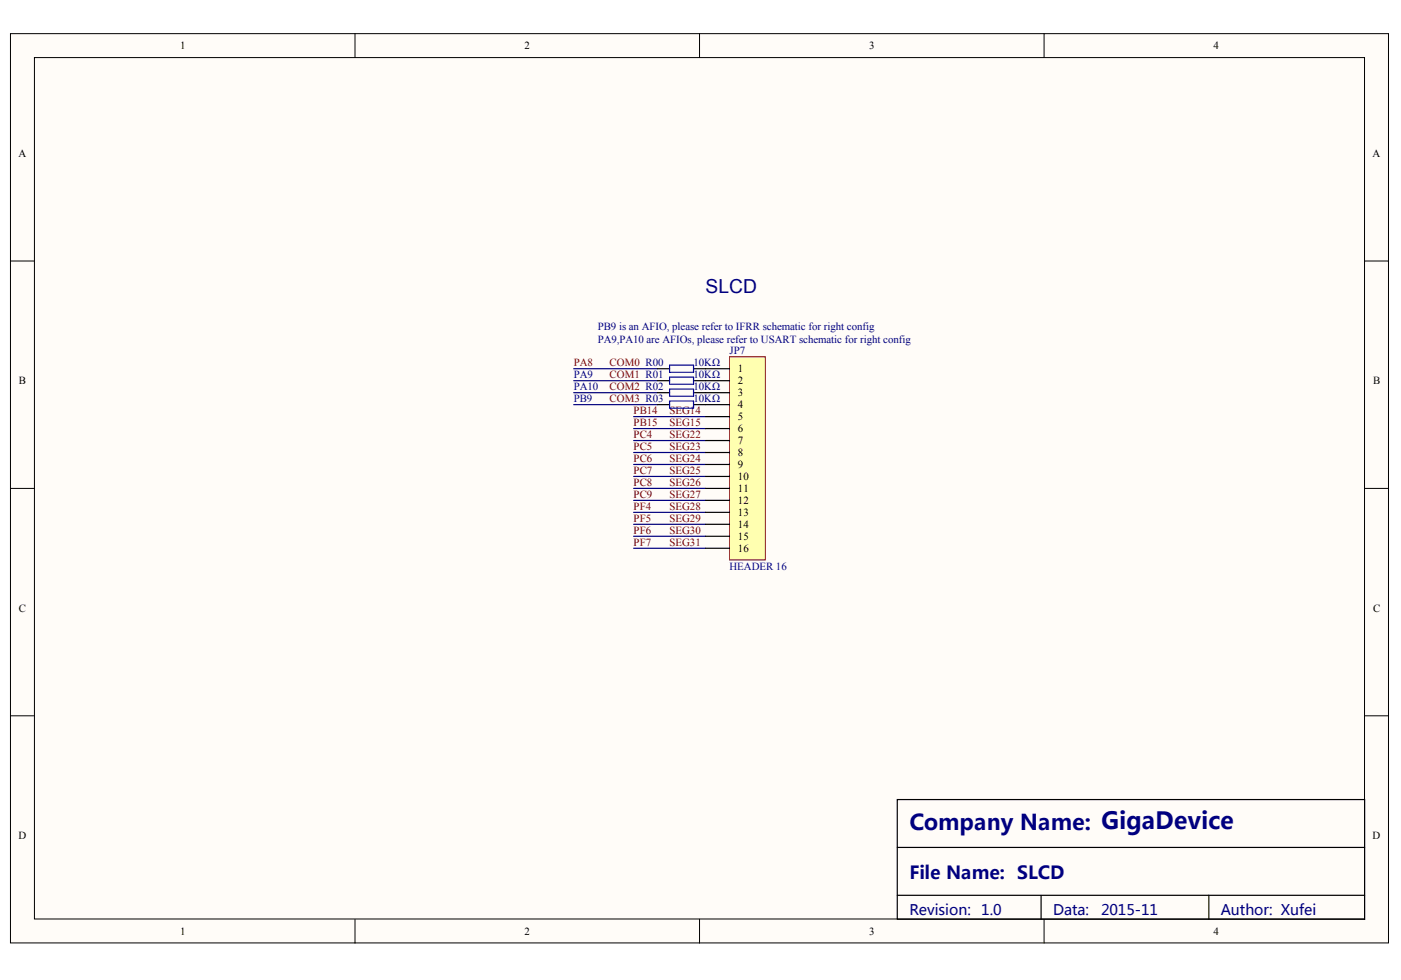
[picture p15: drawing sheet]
<svg xmlns="http://www.w3.org/2000/svg" width="289mm" height="202mm" viewBox="0 0 289 202" stroke-linecap="round" stroke-linejoin="round" font-family="sans-serif">
<defs><g id="words">
<text font-size="4.5" fill="#000080" x="187.5" y="171.1">Company Name: GigaDevice</text>
<text font-size="4" fill="#000080" x="145.5" y="60.4">SLCD</text>
<text font-size="3.7" fill="#000080" x="187.5" y="181.2">File Name: SLCD</text>
<g font-size="3" fill="#000080">
<text x="187.5" y="188.8">Revision:</text>
<text x="202.3" y="188.8">1.0</text>
<text x="217.2" y="188.8">Data:</text>
<text x="227.1" y="188.8">2015-11</text>
<text x="251.7" y="188.8">Author: Xufei</text>
</g>
<g font-size="2.2">
<text x="37.1" y="10.1">1</text>
<text x="108.2" y="10.1">2</text>
<text x="179.2" y="10.1">3</text>
<text x="250.3" y="10.1">4</text>
<text x="3.8" y="32.4">A</text>
<text x="283.1" y="32.4">A</text>
<text x="152.2" y="76.8">1</text>
<text x="3.9" y="79.3">B</text>
<text x="152.2" y="79.3">2</text>
<text x="152.2" y="81.7">3</text>
<text x="283.2" y="79.3">B</text>
<text x="152.2" y="84.2">4</text>
<text x="152.2" y="86.7">5</text>
<text x="152.2" y="89.1">6</text>
<text x="152.2" y="91.6">7</text>
<text x="152.2" y="94.1">8</text>
<text x="152.2" y="96.5">9</text>
<text x="152.2" y="99">10</text>
<text x="152.2" y="101.5">11</text>
<text x="152.2" y="104">12</text>
<text x="152.2" y="106.4">13</text>
<text x="152.2" y="108.9">14</text>
<text x="152.2" y="111.4">15</text>
<text x="152.2" y="113.9">16</text>
<text x="3.9" y="126.2">C</text>
<text x="283.2" y="126.2">C</text>
<text x="3.8" y="173.1">D</text>
<text x="283.1" y="173.1">D</text>
<text x="37.1" y="192.8">1</text>
<text x="108.2" y="192.8">2</text>
<text x="179.2" y="192.8">3</text>
<text x="250.3" y="192.8">4</text>
</g>
<g font-size="2.2" fill="#000080">
<text x="123.3" y="68.2">PB9 is an AFIO, please refer to IFRR schematic for right config</text>
<text x="123.3" y="70.7">PA9,PA10 are AFIOs, please refer to USART schematic for right config</text>
<text x="143" y="75.6">10KΩ</text>
<text x="150.4" y="73.1">JP7</text>
<text x="118.3" y="83">PB9</text>
<text x="118.3" y="78.1">PA9</text>
<text x="118.3" y="80.5">PA10</text>
<text x="143" y="78.1">10KΩ</text>
<text x="143" y="80.5">10KΩ</text>
<text x="143" y="83">10KΩ</text>
<text x="150.4" y="117.5">HEADER 16</text>
</g>
<g font-size="2.2" fill="#800000">
<text x="118.3" y="75.6">PA8</text>
<text x="125.7" y="75.6">COM0 R00</text>
<text x="125.7" y="78.1">COM1 R01</text>
<text x="125.7" y="80.5">COM2 R02</text>
<text x="125.7" y="83">COM3 R03</text>
<text x="130.7" y="85.5">PB14</text>
<text x="130.7" y="87.9">PB15</text>
<text x="138.1" y="85.5">SEG14</text>
<text x="138.1" y="87.9">SEG15</text>
<text x="130.7" y="90.4">PC4</text>
<text x="130.7" y="92.9">PC5</text>
<text x="130.7" y="95.3">PC6</text>
<text x="138.1" y="90.4">SEG22</text>
<text x="138.1" y="92.9">SEG23</text>
<text x="138.1" y="95.3">SEG24</text>
<text x="130.7" y="97.8">PC7</text>
<text x="130.7" y="100.3">PC8</text>
<text x="138.1" y="97.8">SEG25</text>
<text x="138.1" y="100.3">SEG26</text>
<text x="130.7" y="102.7">PC9</text>
<text x="130.7" y="105.2">PF4</text>
<text x="130.7" y="107.7">PF5</text>
<text x="138.1" y="102.7">SEG27</text>
<text x="138.1" y="105.2">SEG28</text>
<text x="138.1" y="107.7">SEG29</text>
<text x="130.7" y="110.1">PF6</text>
<text x="130.7" y="112.6">PF7</text>
<text x="138.1" y="110.1">SEG30</text>
<text x="138.1" y="112.6">SEG31</text>
</g>
</g></defs>
<g fill="#fffcf8" stroke="#000" stroke-width=".21">
<path d="M2.2 6.9h284.1v187.6h-284.1z"/>
<path d="M7.1 11.9h274.3v177.7h-274.3z"/>
</g>
<path d="M73.2 6.9v5M144.3 6.9v5M215.3 6.9v5M2.2 53.8h4.9M281.4 53.8h5M2.2 100.7h4.9M281.4 100.7h5M2.2 147.6h4.9M281.4 147.6h5M73.2 189.6v4.9M144.3 189.6v4.9M215.3 189.6v4.9" fill="none" stroke="#000" stroke-width=".21"/>
<path d="M185 164.9h96.4v24.7h-96.4zM185 174.8h96.4M185 184.7h96.4M214.7 184.7v4.9M249.3 184.7v4.9" fill="none" stroke="#000" stroke-width=".25"/>
<g fill="none" stroke="#000080" stroke-width=".25">
<path d="M118.3 76.1h17.3M118.3 78.5h17.3M118.3 81h17.3M118.3 83.5h17.3M130.7 85.9h14.8M130.7 88.4h14.8M130.7 90.9h14.8M130.7 93.3h14.8M130.7 95.8h14.8M130.7 98.3h14.8M130.7 100.7h14.8M130.7 110.6h14.8"/>
<path d="M130.7 113.1h14.8M130.7 108.1h14.8M130.7 105.7h14.8M130.7 103.2h14.8"/>
</g>
<path d="M150.4 73.6h7.4v41.9h-7.4z" fill="#ffffb0" stroke="#800000" stroke-width=".21"/>
<g fill="none" stroke="#000" stroke-width=".25">
<path d="M135.6 76.1h2.5M135.6 78.5h2.5M143 76.1h7.4M143 78.5h7.4M135.6 81h2.5M135.6 83.5h2.5M143 81h7.4M143 83.5h7.4M145.5 85.9h4.9M145.5 88.4h4.9M145.5 90.9h4.9M145.5 93.3h4.9"/>
<path d="M145.5 95.8h4.9M145.5 98.3h4.9M145.5 100.7h4.9M145.5 103.2h4.9M145.5 105.7h4.9M145.5 108.1h4.9M145.5 110.6h4.9M145.5 113.1h4.9"/>
</g>
<path d="M138.1 75.3h4.9v1.5h-4.9zM138.1 77.8h4.9v1.5h-4.9zM138.1 80.3h4.9v1.4h-4.9zM138.1 82.7h4.9v1.5h-4.9z" fill="none" stroke="#00f" stroke-width=".25"/>
<use href="#words"/>
</svg>
